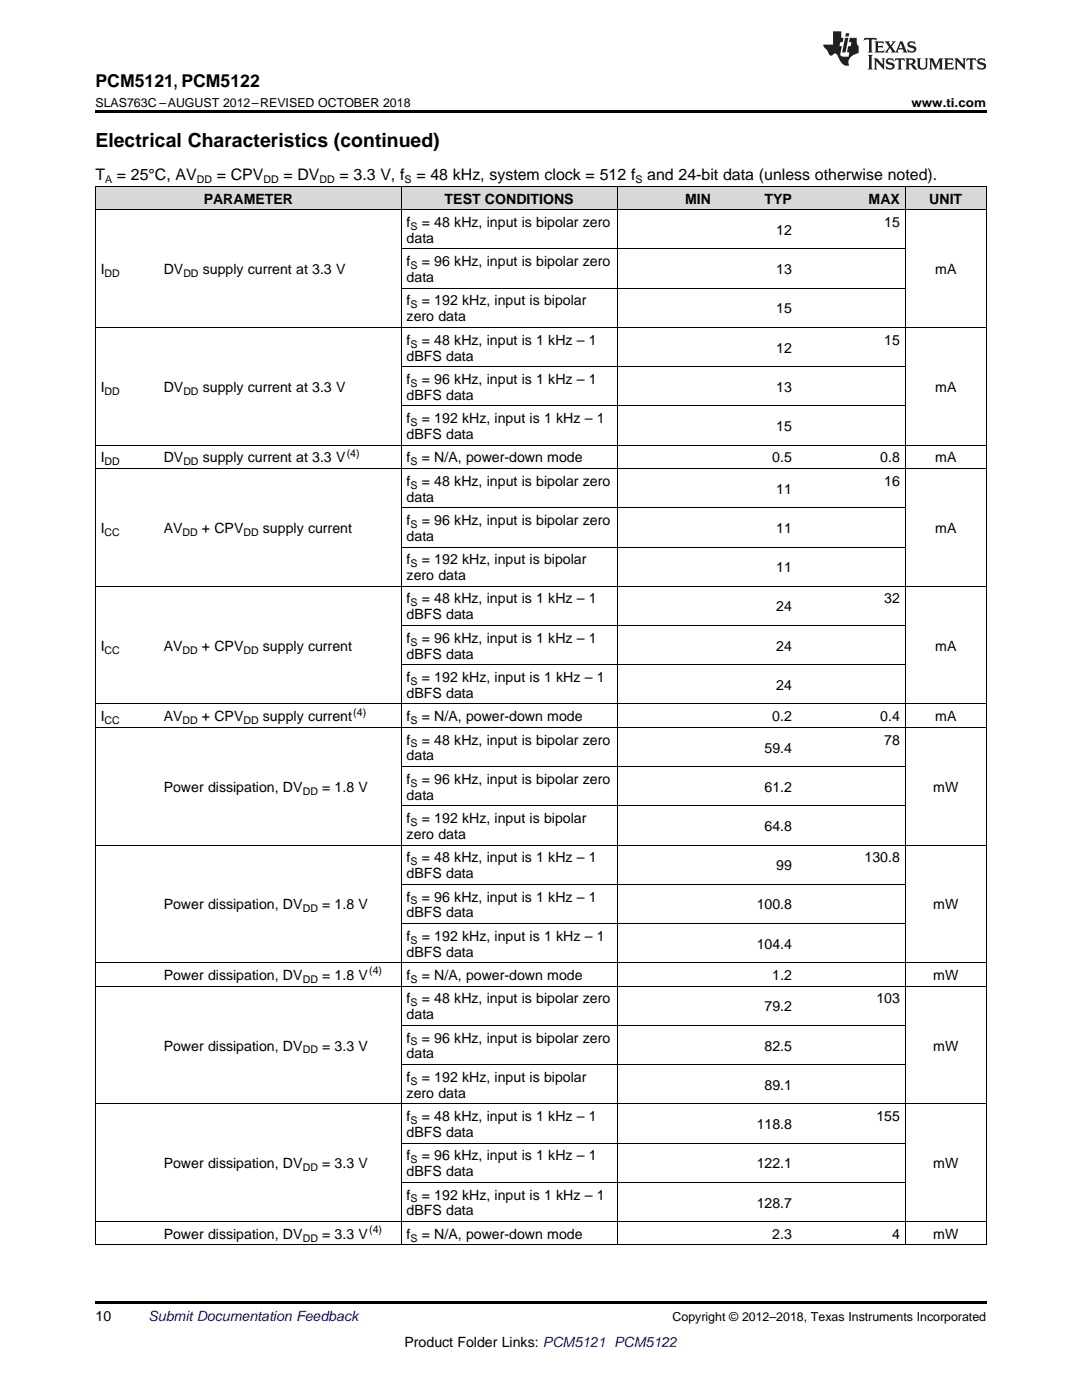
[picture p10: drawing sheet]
<svg xmlns="http://www.w3.org/2000/svg" width="216mm" height="279mm" viewBox="0 0 216 279" stroke-linecap="round" stroke-linejoin="round" font-family="sans-serif">
<defs><g id="words">
<text font-size="3.9" x="19" y="29.3">Electrical Characteristics (continued)</text>
<text font-size="3.5" x="19" y="17.3">PCM5121, PCM5122</text>
<g font-size="3.2">
<text x="19" y="36">T</text>
<text x="23.3" y="36">= 25°C, AV</text>
<text x="43.3" y="36">= CPV</text>
<text x="56.6" y="36">= DV</text>
<text x="67.7" y="36">= 3.3 V, f</text>
<text x="83.1" y="36">= 48 kHz, system clock = 512 f</text>
<text x="129.2" y="36">and 24-bit data (unless otherwise noted).</text>
</g>
<g font-size="2.8">
<text x="40.6" y="40.6">PARAMETER</text>
<text x="88.7" y="40.6">TEST CONDITIONS</text>
<text x="136.7" y="40.6">MIN</text>
<text x="152.5" y="40.6">TYP</text>
<text x="173.3" y="40.6">MAX</text>
<text x="185.4" y="40.6">UNIT</text>
<text x="81.1" y="45.3">f</text>
<text x="84.2" y="45.3">= 48 kHz, input is bipolar zero</text>
<text x="154.9" y="46.9">12</text>
<text x="176.4" y="45.3">15</text>
<text x="81.1" y="48.5">data</text>
<text x="81.1" y="53.1">f</text>
<text x="84.2" y="53.1">= 96 kHz, input is bipolar zero</text>
<text x="20.1" y="54.7">I</text>
<text x="32.7" y="54.7">DV</text>
<text x="40.5" y="54.7">supply current at 3.3 V</text>
<text x="81.1" y="56.3">data</text>
<text x="154.9" y="54.7">13</text>
<text x="186.6" y="54.7">mA</text>
<text x="81.1" y="61">f</text>
<text x="81.1" y="64.1">zero data</text>
<text x="84.2" y="61">= 192 kHz, input is bipolar</text>
<text x="154.9" y="62.5">15</text>
<text x="81.1" y="68.8">f</text>
<text x="81.1" y="72">dBFS data</text>
<text x="84.2" y="68.8">= 48 kHz, input is 1 kHz – 1</text>
<text x="154.9" y="70.4">12</text>
<text x="176.4" y="68.8">15</text>
<text x="81.1" y="76.6">f</text>
<text x="84.2" y="76.6">= 96 kHz, input is 1 kHz – 1</text>
<text x="20.1" y="78.2">I</text>
<text x="32.7" y="78.2">DV</text>
<text x="40.5" y="78.2">supply current at 3.3 V</text>
<text x="81.1" y="79.8">dBFS data</text>
<text x="154.9" y="78.2">13</text>
<text x="186.6" y="78.2">mA</text>
<text x="81.1" y="84.5">f</text>
<text x="81.1" y="87.6">dBFS data</text>
<text x="84.2" y="84.5">= 192 kHz, input is 1 kHz – 1</text>
<text x="154.9" y="86">15</text>
<text x="20.1" y="92.3">I</text>
<text x="32.7" y="92.3">DV</text>
<text x="40.5" y="92.3">supply current at 3.3 V</text>
<text x="81.1" y="92.3">f</text>
<text x="84.2" y="92.3">= N/A, power-down mode</text>
<text x="154.1" y="92.3">0.5</text>
<text x="175.6" y="92.3">0.8</text>
<text x="186.6" y="92.3">mA</text>
<text x="81.1" y="96.9">f</text>
<text x="81.1" y="100.1">data</text>
<text x="84.2" y="96.9">= 48 kHz, input is bipolar zero</text>
<text x="154.9" y="98.5">11</text>
<text x="176.4" y="96.9">16</text>
<text x="20.1" y="106.4">I</text>
<text x="32.7" y="106.4">AV</text>
<text x="40.3" y="106.4">+ CPV</text>
<text x="52.5" y="106.4">supply current</text>
<text x="81.1" y="104.8">f</text>
<text x="81.1" y="107.9">data</text>
<text x="84.2" y="104.8">= 96 kHz, input is bipolar zero</text>
<text x="154.9" y="106.4">11</text>
<text x="186.6" y="106.4">mA</text>
<text x="81.1" y="112.6">f</text>
<text x="84.2" y="112.6">= 192 kHz, input is bipolar</text>
<text x="81.1" y="115.8">zero data</text>
<text x="154.9" y="114.2">11</text>
<text x="81.1" y="120.4">f</text>
<text x="81.1" y="123.6">dBFS data</text>
<text x="84.2" y="120.4">= 48 kHz, input is 1 kHz – 1</text>
<text x="154.9" y="122">24</text>
<text x="176.4" y="120.4">32</text>
<text x="20.1" y="129.9">I</text>
<text x="32.7" y="129.9">AV</text>
<text x="40.3" y="129.9">+ CPV</text>
<text x="52.5" y="129.9">supply current</text>
<text x="81.1" y="128.3">f</text>
<text x="81.1" y="131.4">dBFS data</text>
<text x="84.2" y="128.3">= 96 kHz, input is 1 kHz – 1</text>
<text x="154.9" y="129.9">24</text>
<text x="186.6" y="129.9">mA</text>
<text x="81.1" y="136.1">f</text>
<text x="84.2" y="136.1">= 192 kHz, input is 1 kHz – 1</text>
<text x="154.9" y="137.7">24</text>
<text x="20.1" y="143.9">I</text>
<text x="32.7" y="143.9">AV</text>
<text x="40.3" y="143.9">+ CPV</text>
<text x="52.5" y="143.9">supply current</text>
<text x="81.1" y="139.3">dBFS data</text>
<text x="81.1" y="143.9">f</text>
<text x="84.2" y="143.9">= N/A, power-down mode</text>
<text x="154.1" y="143.9">0.2</text>
<text x="175.6" y="143.9">0.4</text>
<text x="186.6" y="143.9">mA</text>
<text x="81.1" y="148.6">f</text>
<text x="84.2" y="148.6">= 48 kHz, input is bipolar zero</text>
<text x="176.4" y="148.6">78</text>
<text x="81.1" y="151.8">data</text>
<text x="152.5" y="150.2">59.4</text>
<text x="32.7" y="158">Power dissipation, DV</text>
<text x="64.3" y="158">= 1.8 V</text>
<text x="81.1" y="156.4">f</text>
<text x="81.1" y="159.6">data</text>
<text x="84.2" y="156.4">= 96 kHz, input is bipolar zero</text>
<text x="152.5" y="158">61.2</text>
<text x="186.2" y="158">mW</text>
<text x="81.1" y="164.3">f</text>
<text x="81.1" y="167.4">zero data</text>
<text x="84.2" y="164.3">= 192 kHz, input is bipolar</text>
<text x="152.5" y="165.8">64.8</text>
<text x="81.1" y="172.1">f</text>
<text x="84.2" y="172.1">= 48 kHz, input is 1 kHz – 1</text>
<text x="154.9" y="173.7">99</text>
<text x="172.5" y="172.1">130.8</text>
<text x="81.1" y="175.3">dBFS data</text>
<text x="81.1" y="179.9">f</text>
<text x="84.2" y="179.9">= 96 kHz, input is 1 kHz – 1</text>
<text x="32.7" y="181.5">Power dissipation, DV</text>
<text x="64.3" y="181.5">= 1.8 V</text>
<text x="81.1" y="183.1">dBFS data</text>
<text x="151" y="181.5">100.8</text>
<text x="186.2" y="181.5">mW</text>
<text x="81.1" y="187.7">f</text>
<text x="81.1" y="190.9">dBFS data</text>
<text x="84.2" y="187.7">= 192 kHz, input is 1 kHz – 1</text>
<text x="151" y="189.3">104.4</text>
<text x="32.7" y="195.6">Power dissipation, DV</text>
<text x="64.3" y="195.6">= 1.8 V</text>
<text x="81.1" y="195.6">f</text>
<text x="84.2" y="195.6">= N/A, power-down mode</text>
<text x="154.1" y="195.6">1.2</text>
<text x="186.2" y="195.6">mW</text>
<text x="81.1" y="200.2">f</text>
<text x="81.1" y="203.4">data</text>
<text x="84.2" y="200.2">= 48 kHz, input is bipolar zero</text>
<text x="152.5" y="201.8">79.2</text>
<text x="174.9" y="200.2">103</text>
<text x="32.7" y="209.7">Power dissipation, DV</text>
<text x="64.3" y="209.7">= 3.3 V</text>
<text x="81.1" y="208.1">f</text>
<text x="84.2" y="208.1">= 96 kHz, input is bipolar zero</text>
<text x="152.5" y="209.7">82.5</text>
<text x="186.2" y="209.7">mW</text>
<text x="81.1" y="211.2">data</text>
<text x="81.1" y="215.9">f</text>
<text x="84.2" y="215.9">= 192 kHz, input is bipolar</text>
<text x="81.1" y="219.1">zero data</text>
<text x="152.5" y="217.5">89.1</text>
<text x="81.1" y="223.7">f</text>
<text x="81.1" y="226.9">dBFS data</text>
<text x="84.2" y="223.7">= 48 kHz, input is 1 kHz – 1</text>
<text x="151" y="225.3">118.8</text>
<text x="174.9" y="223.7">155</text>
<text x="32.7" y="233.2">Power dissipation, DV</text>
<text x="64.3" y="233.2">= 3.3 V</text>
<text x="81.1" y="231.6">f</text>
<text x="84.2" y="231.6">= 96 kHz, input is 1 kHz – 1</text>
<text x="151" y="233.2">122.1</text>
<text x="186.2" y="233.2">mW</text>
<text x="81.1" y="234.7">dBFS data</text>
<text x="81.1" y="239.4">f</text>
<text x="84.2" y="239.4">= 192 kHz, input is 1 kHz – 1</text>
<text x="81.1" y="242.6">dBFS data</text>
<text x="151" y="241">128.7</text>
<text x="32.7" y="247.2">Power dissipation, DV</text>
<text x="64.3" y="247.2">= 3.3 V</text>
<text x="81.1" y="247.2">f</text>
<text x="84.2" y="247.2">= N/A, power-down mode</text>
<text x="154.1" y="247.2">2.3</text>
<text x="178" y="247.2">4</text>
<text x="186.2" y="247.2">mW</text>
<text x="19" y="263.6">10</text>
<text x="80.7" y="268.9">Product Folder Links: PCM5121 PCM5122</text>
</g>
<text font-size="2.8" fill="#0000c8" x="29.6" y="263.6">Submit Documentation Feedback</text>
<g font-size="2.5">
<text x="19" y="21.4">SLAS763C –AUGUST 2012–REVISED OCTOBER 2018</text>
<text x="181.9" y="21.4">www.ti.com</text>
<text x="134.2" y="263.6">Copyright © 2012–2018, Texas Instruments Incorporated</text>
</g>
<g font-size="2.1">
<text x="21" y="36.6">A</text>
<text x="39.3" y="36.6">DD</text>
<text x="52.6" y="36.6">DD</text>
<text x="63.7" y="36.6">DD</text>
<text x="80.7" y="36.6">S</text>
<text x="126.8" y="36.6">S</text>
<text x="81.9" y="45.9">S</text>
<text x="81.9" y="53.7">S</text>
<text x="20.9" y="55.3">DD</text>
<text x="36.6" y="55.3">DD</text>
<text x="81.9" y="61.5">S</text>
<text x="81.9" y="69.4">S</text>
<text x="81.9" y="77.2">S</text>
<text x="20.9" y="78.8">DD</text>
<text x="36.6" y="78.8">DD</text>
<text x="81.9" y="85">S</text>
<text x="20.9" y="92.9">DD</text>
<text x="36.6" y="92.9">DD</text>
<text x="69.2" y="91.2">(4)</text>
<text x="81.9" y="92.9">S</text>
<text x="81.9" y="97.5">S</text>
<text x="20.9" y="106.9">CC</text>
<text x="36.4" y="106.9">DD</text>
<text x="48.6" y="106.9">DD</text>
<text x="81.9" y="105.3">S</text>
<text x="81.9" y="113.2">S</text>
<text x="81.9" y="121">S</text>
<text x="20.9" y="130.4">CC</text>
<text x="36.4" y="130.4">DD</text>
<text x="48.6" y="130.4">DD</text>
<text x="81.9" y="128.8">S</text>
<text x="81.9" y="136.7">S</text>
<text x="70.5" y="142.8">(4)</text>
<text x="20.9" y="144.5">CC</text>
<text x="36.4" y="144.5">DD</text>
<text x="48.6" y="144.5">DD</text>
<text x="81.9" y="144.5">S</text>
<text x="81.9" y="149.2">S</text>
<text x="60.4" y="158.6">DD</text>
<text x="81.9" y="157">S</text>
<text x="81.9" y="164.8">S</text>
<text x="81.9" y="172.6">S</text>
<text x="60.4" y="182.1">DD</text>
<text x="81.9" y="180.5">S</text>
<text x="81.9" y="188.3">S</text>
<text x="60.4" y="196.1">DD</text>
<text x="73.7" y="194.5">(4)</text>
<text x="81.9" y="196.1">S</text>
<text x="81.9" y="200.8">S</text>
<text x="81.9" y="208.6">S</text>
<text x="60.4" y="210.2">DD</text>
<text x="81.9" y="216.5">S</text>
<text x="81.9" y="224.3">S</text>
<text x="60.4" y="233.7">DD</text>
<text x="81.9" y="232.1">S</text>
<text x="81.9" y="240">S</text>
<text x="60.4" y="247.8">DD</text>
<text x="73.7" y="246.1">(4)</text>
<text x="81.9" y="247.8">S</text>
</g>
</g></defs>
<g fill="#d8d8d8">
<path d="M19 37.3h12.6v4.6h-12.6z"/>
<path d="M31.6 37.3h48.5v4.6h-48.5z"/>
<path d="M80.1 37.3h43.1v4.6h-43.1z"/>
<path d="M123.2 37.3h19.7v4.6h-19.7z"/>
<path d="M142.9 37.3h16.2v4.6h-16.2z"/>
<path d="M159.1 37.3h21.6v4.6h-21.6z"/>
<path d="M180.7 37.3h16.1v4.6h-16.1z"/>
</g>
<path d="M19 22h177.8v.5h-177.8zM19 259.7h177.8v.5h-177.8z" fill="#000"/>
<g fill="none" stroke="#000" stroke-width=".2">
<path d="M19 37.2h177.8M19.1 37.2v211.3M80 37.2v211.3M123.1 37.2v211.3M180.6 37.2v211.3M196.8 37.2v211.3M19 41.9h177.8M80.1 57.5h100.5M80.1 49.7h100.5M19 65.4h177.8M80.1 73.2h100.5M19 93.5h177.8"/>
<path d="M19 88.8h177.8M80.1 81h100.5M19 117h177.8M80.1 109.2h100.5M80.1 101.3h100.5M80.1 132.7h100.5M80.1 124.8h100.5M19 145.2h177.8M19 140.5h177.8M80.1 153h100.5M19 168.6h177.8M80.1 176.5h100.5"/>
<path d="M80.1 160.8h100.5M19 196.8h177.8M19 192.1h177.8M80.1 184.3h100.5M80.1 212.5h100.5M80.1 204.6h100.5M19 220.3h177.8M80.1 236h100.5M80.1 228.1h100.5M19 248.4h177.8M19 243.8h177.8"/>
</g>
<g fill="#231f20">
<path d="M172.5 7.6l-.1 .5 .4-.2h.6v.1v2.1l-.2 .4h.9l-.2-.4v-2.1l.1-.1h.5l.5 .2-.2-.5zM174.5 8.3l.2 .3v1.5l-.2 .4h1.8l.2-.6a1.04 1.04 0 0 1-1.3 .2v-.7h.6l.3 .2v-.6l-.3 .2h-.6v-.6l.8-.1 .4 .3-.2-.5zM176.5 8.3l.9 1.1-.9 1.1h.8l-.2-.2 .4-.7 .5 .7-.2 .2h1.5l-.2-.2 .2-.4h.9l.1 .4-.2 .2h1l-.3-.3-.7-1.9h-.5l-.9 2-.8-1 .9-1h-.8l.1 .3-.4 .5-.3-.6 .1-.2zM179.7 8.6l.4 1h-.7zM181.3 8.4a.63 .63 0 0 0-.2 .7 .63 .63 0 0 0 .6 .4l.6 .2 .1 .2a.75 .75 0 0 1-.7 .4 .75 .75 0 0 1-.6-.5l.1 .7 .1-.1a1.11 1.11 0 0 0 1.5-.6 1.13 1.13 0 0 0-1.2-.8l-.1-.4a1.04 1.04 0 0 1 1.2 .2l-.2-.5-.2 .1-.4-.2zM173.2 10.9l.2 .4v2.2l-.2 .4h1l-.3-.4v-2.2l.3-.4zM174.3 11.6l.3 .4v1.5l-.3 .4h.8l-.2-.4v-1.3l1.5 1.7v-1.9l.2-.4h-.7l.2 .4v.9l-1.1-1.3zM177 11.8a.62 .62 0 0 0-.2 .7 .62 .62 0 0 0 .6 .4l.6 .1 .1 .3a.76 .76 0 0 1-.7 .3 .76 .76 0 0 1-.7-.4l.2 .7 .1-.1a1.11 1.11 0 0 0 1.5-.6 1.13 1.13 0 0 0-1.2-.8l-.1-.4a1.04 1.04 0 0 1 1.2 .2l-.2-.6-.2 .1-.5-.1zM178.7 11.6l-.2 .6a.61 .61 0 0 1 .8-.3v1.6l-.2 .4h.9l-.2-.4v-1.6a.63 .63 0 0 1 .7 .3l-.1-.6zM180.6 11.6l.3 .4v1.5l-.3 .4h1l-.2-.2-.1-.8 .6 .2a.76 .76 0 0 0 1.2 .7l-1-1a.58 .58 0 0 0 .6-.5 .58 .58 0 0 0-.5-.6zM181.4 11.9h.1a.45 .45 0 0 1 .5 .1 .45 .45 0 0 1 .1 .5l-.8 .2zM182.9 11.6l.2 .2a2.17 2.17 0 0 0 .3 1.9 .99 .99 0 0 0 1.6-.6v-1.1l.2-.4h-.7l.2 .2a1.92 1.92 0 0 1-.2 1.8 .6 .6 0 0 1-.9-.5v-1.1l.2-.4zM185.4 11.6l.2 .4v1.5l-.2 .4h.7l-.2-.4v-1.4l.8 1.8 .8-1.8v1.4l-.2 .4h.9l-.2-.4v-1.5l.2-.4h-.8l-.6 1.5-.6-1.5zM188.4 11.6l.2 .4v1.5l-.2 .4h1.8l.1-.6a1.04 1.04 0 0 1-1.2 .1v-.6h.5l.4 .2v-.6l-.4 .2h-.5v-.7h.8l.3 .3-.1-.6zM190.5 11.6l.2 .4v1.5l-.2 .4h.7l-.2-.4v-1.3l1.5 1.7v-1.9l.2-.4h-.7l.2 .4v.9l-1.1-1.3zM192.9 11.6l-.1 .6a.61 .61 0 0 1 .7-.3l.1 1.6-.3 .4h1l-.3-.4 .1-1.6a.63 .63 0 0 1 .7 .3l-.1-.6zM195.2 11.8a.62 .62 0 0 0-.2 .7 .62 .62 0 0 0 .6 .4l.6 .1 .1 .3a.76 .76 0 0 1-.7 .3 .76 .76 0 0 1-.6-.4l.1 .7 .1-.1a1.11 1.11 0 0 0 1.6-.6 1.13 1.13 0 0 0-1.3-.8l-.1-.4a1.04 1.04 0 0 1 1.2 .2l-.1-.6-.2 .1-.5-.1z"/>
<path d="M166.2 6.3v2.6h-1.9v.4l.8 .9a.91 .91 0 0 0 1 .8 .56 .56 0 0 1 .5-.3 .56 .56 0 0 1 .5 .3l.4 .8a1.53 1.53 0 0 0 1.9 1.2 1.54 1.54 0 0 1 1-2.1l.9-.3v-1.4a1.52 1.52 0 0 1-.4-1.6h-1.3l-.2 .8h.5l-.2 .8h-.5l-.1 1v.2l.4 .1-.2 .8a1.93 1.93 0 0 1-1.6-.3l.3-1.8h-.5l.2-.8h.4l.2-.8h-.4v-1.3zM168.6 7.6l-.6 2.9h.7l.6-2.9zM168.8 6.6l-.1 .7h.6l.2-.7z"/>
</g>
<use href="#words"/>
</svg>
